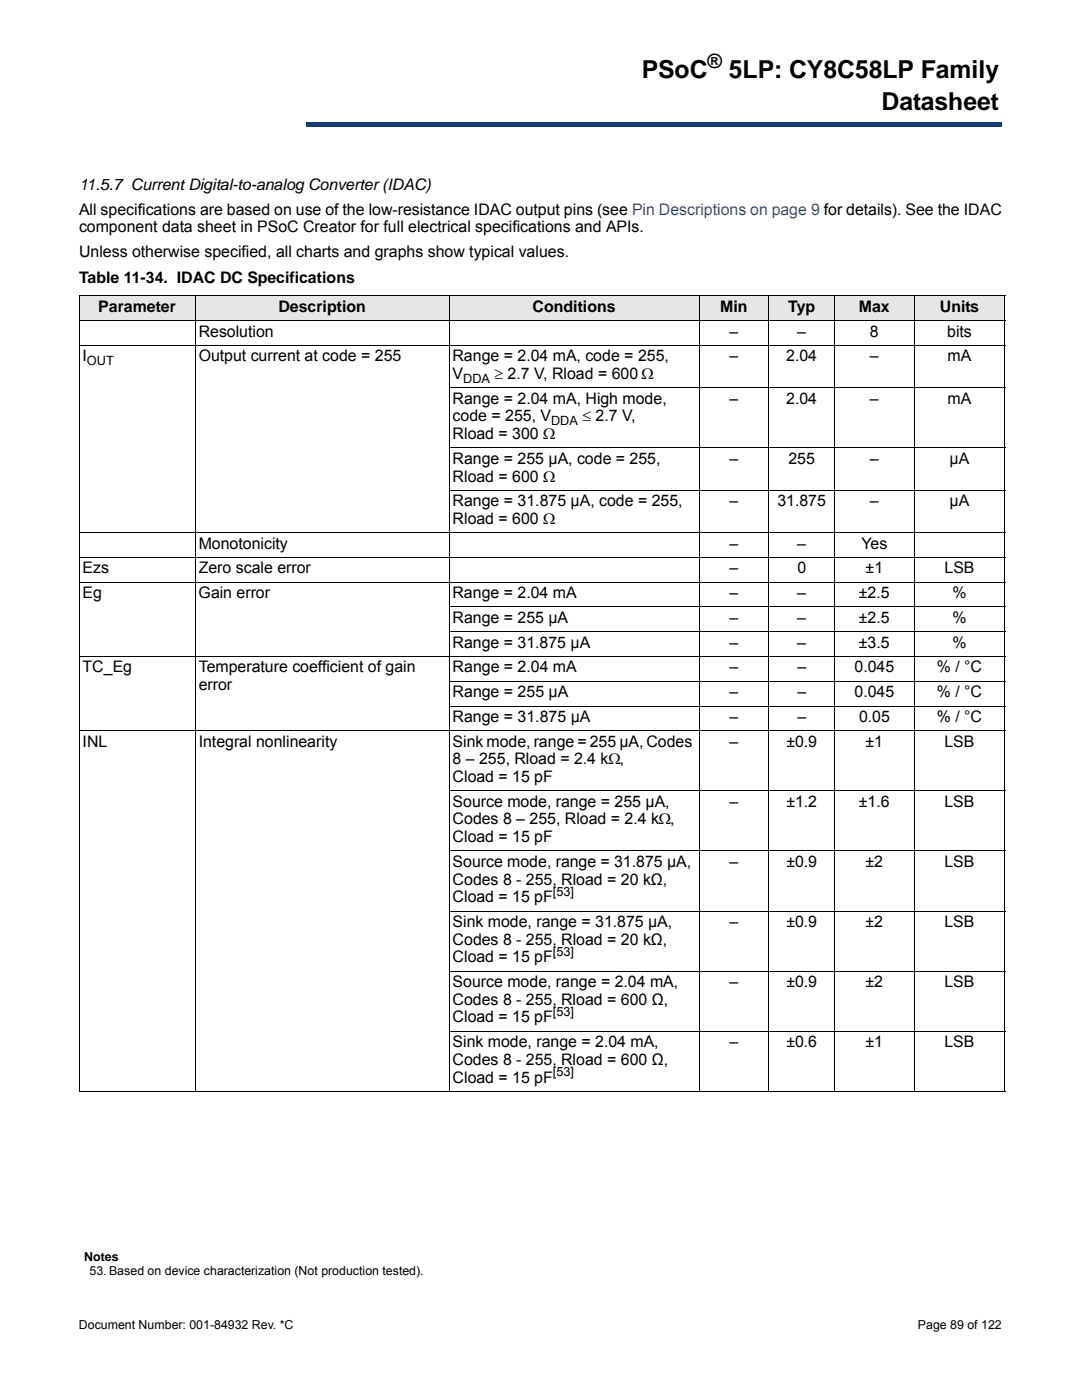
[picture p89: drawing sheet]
<svg xmlns="http://www.w3.org/2000/svg" width="216mm" height="279mm" viewBox="0 0 216 279" stroke-linecap="round" stroke-linejoin="round" font-family="sans-serif">
<defs><g id="words">
<g font-size="4.9">
<text x="128" y="15.5">PSoC</text>
<text x="145.4" y="15.5">5LP: CY8C58LP Family</text>
<text x="175.9" y="21.9">Datasheet</text>
</g>
<text font-size="3.9" x="141.2" y="13.5">®</text>
<g font-size="3.2">
<text x="15.8" y="37.9">11.5.7 Current Digital-to-analog Converter (IDAC)</text>
<text x="15.8" y="42.8">All specifications are based on use of the low-resistance IDAC output pins (see Pin Descriptions on page 9 for details). See the IDAC</text>
<text x="15.8" y="46.4">component data sheet in PSoC Creator for full electrical specifications and APIs.</text>
<text x="15.8" y="51.3">Unless otherwise specified, all charts and graphs show typical values.</text>
<text x="15.8" y="56.6">Table 11-34. IDAC DC Specifications</text>
<text x="19.6" y="62.2">Parameter</text>
<text x="55.6" y="62.2">Description</text>
<text x="106.3" y="62.2">Conditions</text>
<text x="143.7" y="62.2">Min</text>
<text x="157.3" y="62.2">Typ</text>
<text x="171.4" y="62.2">Max</text>
<text x="187.5" y="62.2">Units</text>
<text x="39.6" y="67.2">Resolution</text>
<text x="145.6" y="67.2">–</text>
<text x="159.1" y="67.2">–</text>
<text x="173.6" y="67.2">8</text>
<text x="189" y="67.2">bits</text>
<text x="16.5" y="72.1">I</text>
<text x="39.6" y="72.1">Output current at code = 255</text>
<text x="90.3" y="72.1">Range = 2.04 mA, code = 255,</text>
<text x="90.3" y="75.6">V</text>
<text x="98.7" y="75.6">≥ 2.7 V, Rload = 600 Ω</text>
<text x="145.6" y="72.1">–</text>
<text x="156.9" y="72.1">2.04</text>
<text x="173.6" y="72.1">–</text>
<text x="189.1" y="72.1">mA</text>
<text x="90.3" y="80.6">Range = 2.04 mA, High mode,</text>
<text x="145.6" y="80.6">–</text>
<text x="156.9" y="80.6">2.04</text>
<text x="173.6" y="80.6">–</text>
<text x="189.1" y="80.6">mA</text>
<text x="90.3" y="87.6">Rload = 300 Ω</text>
<text x="90.3" y="84.1">code = 255, V</text>
<text x="116.2" y="84.1">≤ 2.7 V,</text>
<text x="90.3" y="92.6">Range = 255 µA, code = 255,</text>
<text x="145.6" y="92.6">–</text>
<text x="157.3" y="92.6">255</text>
<text x="173.6" y="92.6">–</text>
<text x="189.5" y="92.6">µA</text>
<text x="90.3" y="96.1">Rload = 600 Ω</text>
<text x="90.3" y="101">Range = 31.875 µA, code = 255,</text>
<text x="145.6" y="101">–</text>
<text x="155.1" y="101">31.875</text>
<text x="173.6" y="101">–</text>
<text x="189.5" y="101">µA</text>
<text x="90.3" y="104.6">Rload = 600 Ω</text>
<text x="39.6" y="109.5">Monotonicity</text>
<text x="145.6" y="109.5">–</text>
<text x="159.1" y="109.5">–</text>
<text x="171.9" y="109.5">Yes</text>
<text x="16.5" y="114.4">Ezs</text>
<text x="16.5" y="119.4">Eg</text>
<text x="39.6" y="119.4">Gain error</text>
<text x="39.7" y="114.4">Zero scale error</text>
<text x="90.3" y="119.4">Range = 2.04 mA</text>
<text x="145.5" y="119.4">–</text>
<text x="145.6" y="114.4">–</text>
<text x="159.1" y="119.4">–</text>
<text x="159.1" y="114.4">0</text>
<text x="171.4" y="119.4">±2.5</text>
<text x="172.7" y="114.4">±1</text>
<text x="188.5" y="114.4">LSB</text>
<text x="190" y="119.4">%</text>
<text x="90.3" y="124.3">Range = 255 µA</text>
<text x="145.6" y="124.3">–</text>
<text x="159.1" y="124.3">–</text>
<text x="171.4" y="124.3">±2.5</text>
<text x="190" y="124.3">%</text>
<text x="90.3" y="129.3">Range = 31.875 µA</text>
<text x="145.6" y="129.3">–</text>
<text x="159.1" y="129.3">–</text>
<text x="171.4" y="129.3">±3.5</text>
<text x="190" y="129.3">%</text>
<text x="16.5" y="134.2">TC_Eg</text>
<text x="39.6" y="137.7">error</text>
<text x="39.7" y="134.2">Temperature coefficient of gain</text>
<text x="90.3" y="134.2">Range = 2.04 mA</text>
<text x="145.6" y="134.2">–</text>
<text x="159.1" y="134.2">–</text>
<text x="170.5" y="134.2">0.045</text>
<text x="187" y="134.2">% / °C</text>
<text x="90.3" y="139.1">Range = 255 µA</text>
<text x="145.6" y="139.1">–</text>
<text x="159.1" y="139.1">–</text>
<text x="170.5" y="139.1">0.045</text>
<text x="187" y="139.1">% / °C</text>
<text x="16.5" y="149">INL</text>
<text x="39.7" y="149">Integral nonlinearity</text>
<text x="90.3" y="144.1">Range = 31.875 µA</text>
<text x="90.3" y="149">Sink mode, range = 255 µA, Codes</text>
<text x="145.6" y="149">–</text>
<text x="145.6" y="144.1">–</text>
<text x="156.9" y="149">±0.9</text>
<text x="159.1" y="144.1">–</text>
<text x="171.4" y="144.1">0.05</text>
<text x="172.7" y="149">±1</text>
<text x="187" y="144.1">% / °C</text>
<text x="188.5" y="149">LSB</text>
<text x="90.3" y="152.5">8 – 255, Rload = 2.4 kΩ,</text>
<text x="90.3" y="156.1">Cload = 15 pF</text>
<text x="90.3" y="161">Source mode, range = 255 µA,</text>
<text x="145.6" y="161">–</text>
<text x="156.9" y="161">±1.2</text>
<text x="171.4" y="161">±1.6</text>
<text x="188.5" y="161">LSB</text>
<text x="90.3" y="164.5">Codes 8 – 255, Rload = 2.4 kΩ,</text>
<text x="90.3" y="168.1">Cload = 15 pF</text>
<text x="90.3" y="173">Source mode, range = 31.875 µA,</text>
<text x="145.6" y="173">–</text>
<text x="156.9" y="173">±0.9</text>
<text x="172.7" y="173">±2</text>
<text x="188.5" y="173">LSB</text>
<text x="90.3" y="176.5">Codes 8 - 255, Rload = 20 kΩ,</text>
<text x="90.3" y="180.1">Cload = 15 pF</text>
<text x="90.3" y="185">Sink mode, range = 31.875 µA,</text>
<text x="145.6" y="185">–</text>
<text x="156.9" y="185">±0.9</text>
<text x="172.7" y="185">±2</text>
<text x="188.5" y="185">LSB</text>
<text x="90.3" y="188.5">Codes 8 - 255, Rload = 20 kΩ,</text>
<text x="90.3" y="192">Cload = 15 pF</text>
<text x="90.3" y="197">Source mode, range = 2.04 mA,</text>
<text x="145.6" y="197">–</text>
<text x="156.9" y="197">±0.9</text>
<text x="172.7" y="197">±2</text>
<text x="188.5" y="197">LSB</text>
<text x="90.3" y="200.5">Codes 8 - 255, Rload = 600 Ω,</text>
<text x="90.3" y="204">Cload = 15 pF</text>
<text x="90.3" y="209">Sink mode, range = 2.04 mA,</text>
<text x="145.6" y="209">–</text>
<text x="156.9" y="209">±0.6</text>
<text x="172.7" y="209">±1</text>
<text x="188.5" y="209">LSB</text>
<text x="90.3" y="212.5">Codes 8 - 255, Rload = 600 Ω,</text>
<text x="90.3" y="216">Cload = 15 pF</text>
</g>
<g font-size="2.5">
<text x="17.4" y="72.9">OUT</text>
<text x="92.4" y="76.4">DDA</text>
<text x="110" y="84.9">DDA</text>
<text x="110.3" y="178.8">[53]</text>
<text x="110.3" y="190.8">[53]</text>
<text x="110.3" y="202.8">[53]</text>
<text x="110.3" y="214.8">[53]</text>
<text x="16.8" y="251.6">Notes</text>
<text x="17.9" y="254.4">53. Based on device characterization (Not production tested).</text>
<text x="15.7" y="265.2">Document Number: 001-84932 Rev. *C</text>
<text x="183.2" y="265.2">Page 89 of 122</text>
</g>
</g></defs>
<path d="M61 24.4h138.8v.9h-138.8z" fill="#163b71"/>
<path d="M61 24.4h138.9" fill="none" stroke="#163b71" stroke-width=".2"/>
<path d="M199.7 24.4h.2v1h-.2z" fill="#163b71"/>
<path d="M61 25.3h138.8" fill="none" stroke="#163b71" stroke-width=".2"/>
<path d="M61 24.3h.1v1h-.1z" fill="#163b71"/>
<path d="M15.8 8.6h45.2v18h-45.2z" fill="#fff"/>
<g fill="#e6e6e6">
<path d="M15.8 59.1h23.1v4.9h-23.1z"/>
<path d="M38.9 59.1h50.7v4.9h-50.7z"/>
<path d="M89.6 59.1h49.9v4.9h-49.9z"/>
<path d="M139.5 59.1h13.9v4.9h-13.9z"/>
<path d="M153.4 59.1h13.1v4.9h-13.1z"/>
<path d="M166.5 59.1h15.9v4.9h-15.9z"/>
<path d="M182.4 59.1h18.1v4.9h-18.1z"/>
</g>
<g fill="none" stroke="#000" stroke-width=".2">
<path d="M15.7 59.1h184.9M15.8 59.1v158.6M38.9 59v158.9M89.6 59v158.9M139.5 59v158.9M153.4 59v158.9M166.5 59v158.9M182.4 59v158.9M200.5 59.1v158.6M15.7 64h184.9M15.7 68.9h184.9M89.5 77.4h111.1"/>
<path d="M89.5 89.4h111.1M89.5 97.9h111.1M15.7 106.3h184.9M15.7 111.3h184.9M15.7 116.2h184.9M15.7 131h184.9M89.5 121.1h111.1M89.5 126.1h111.1M89.5 136h111.1M15.7 145.8h184.9M89.5 140.9h111.1M89.5 157.8h111.1"/>
<path d="M89.5 169.8h111.1M89.5 181.8h111.1M89.5 193.8h111.1M15.7 217.8h184.9M89.5 205.8h111.1"/>
</g>
<use href="#words"/>
</svg>
